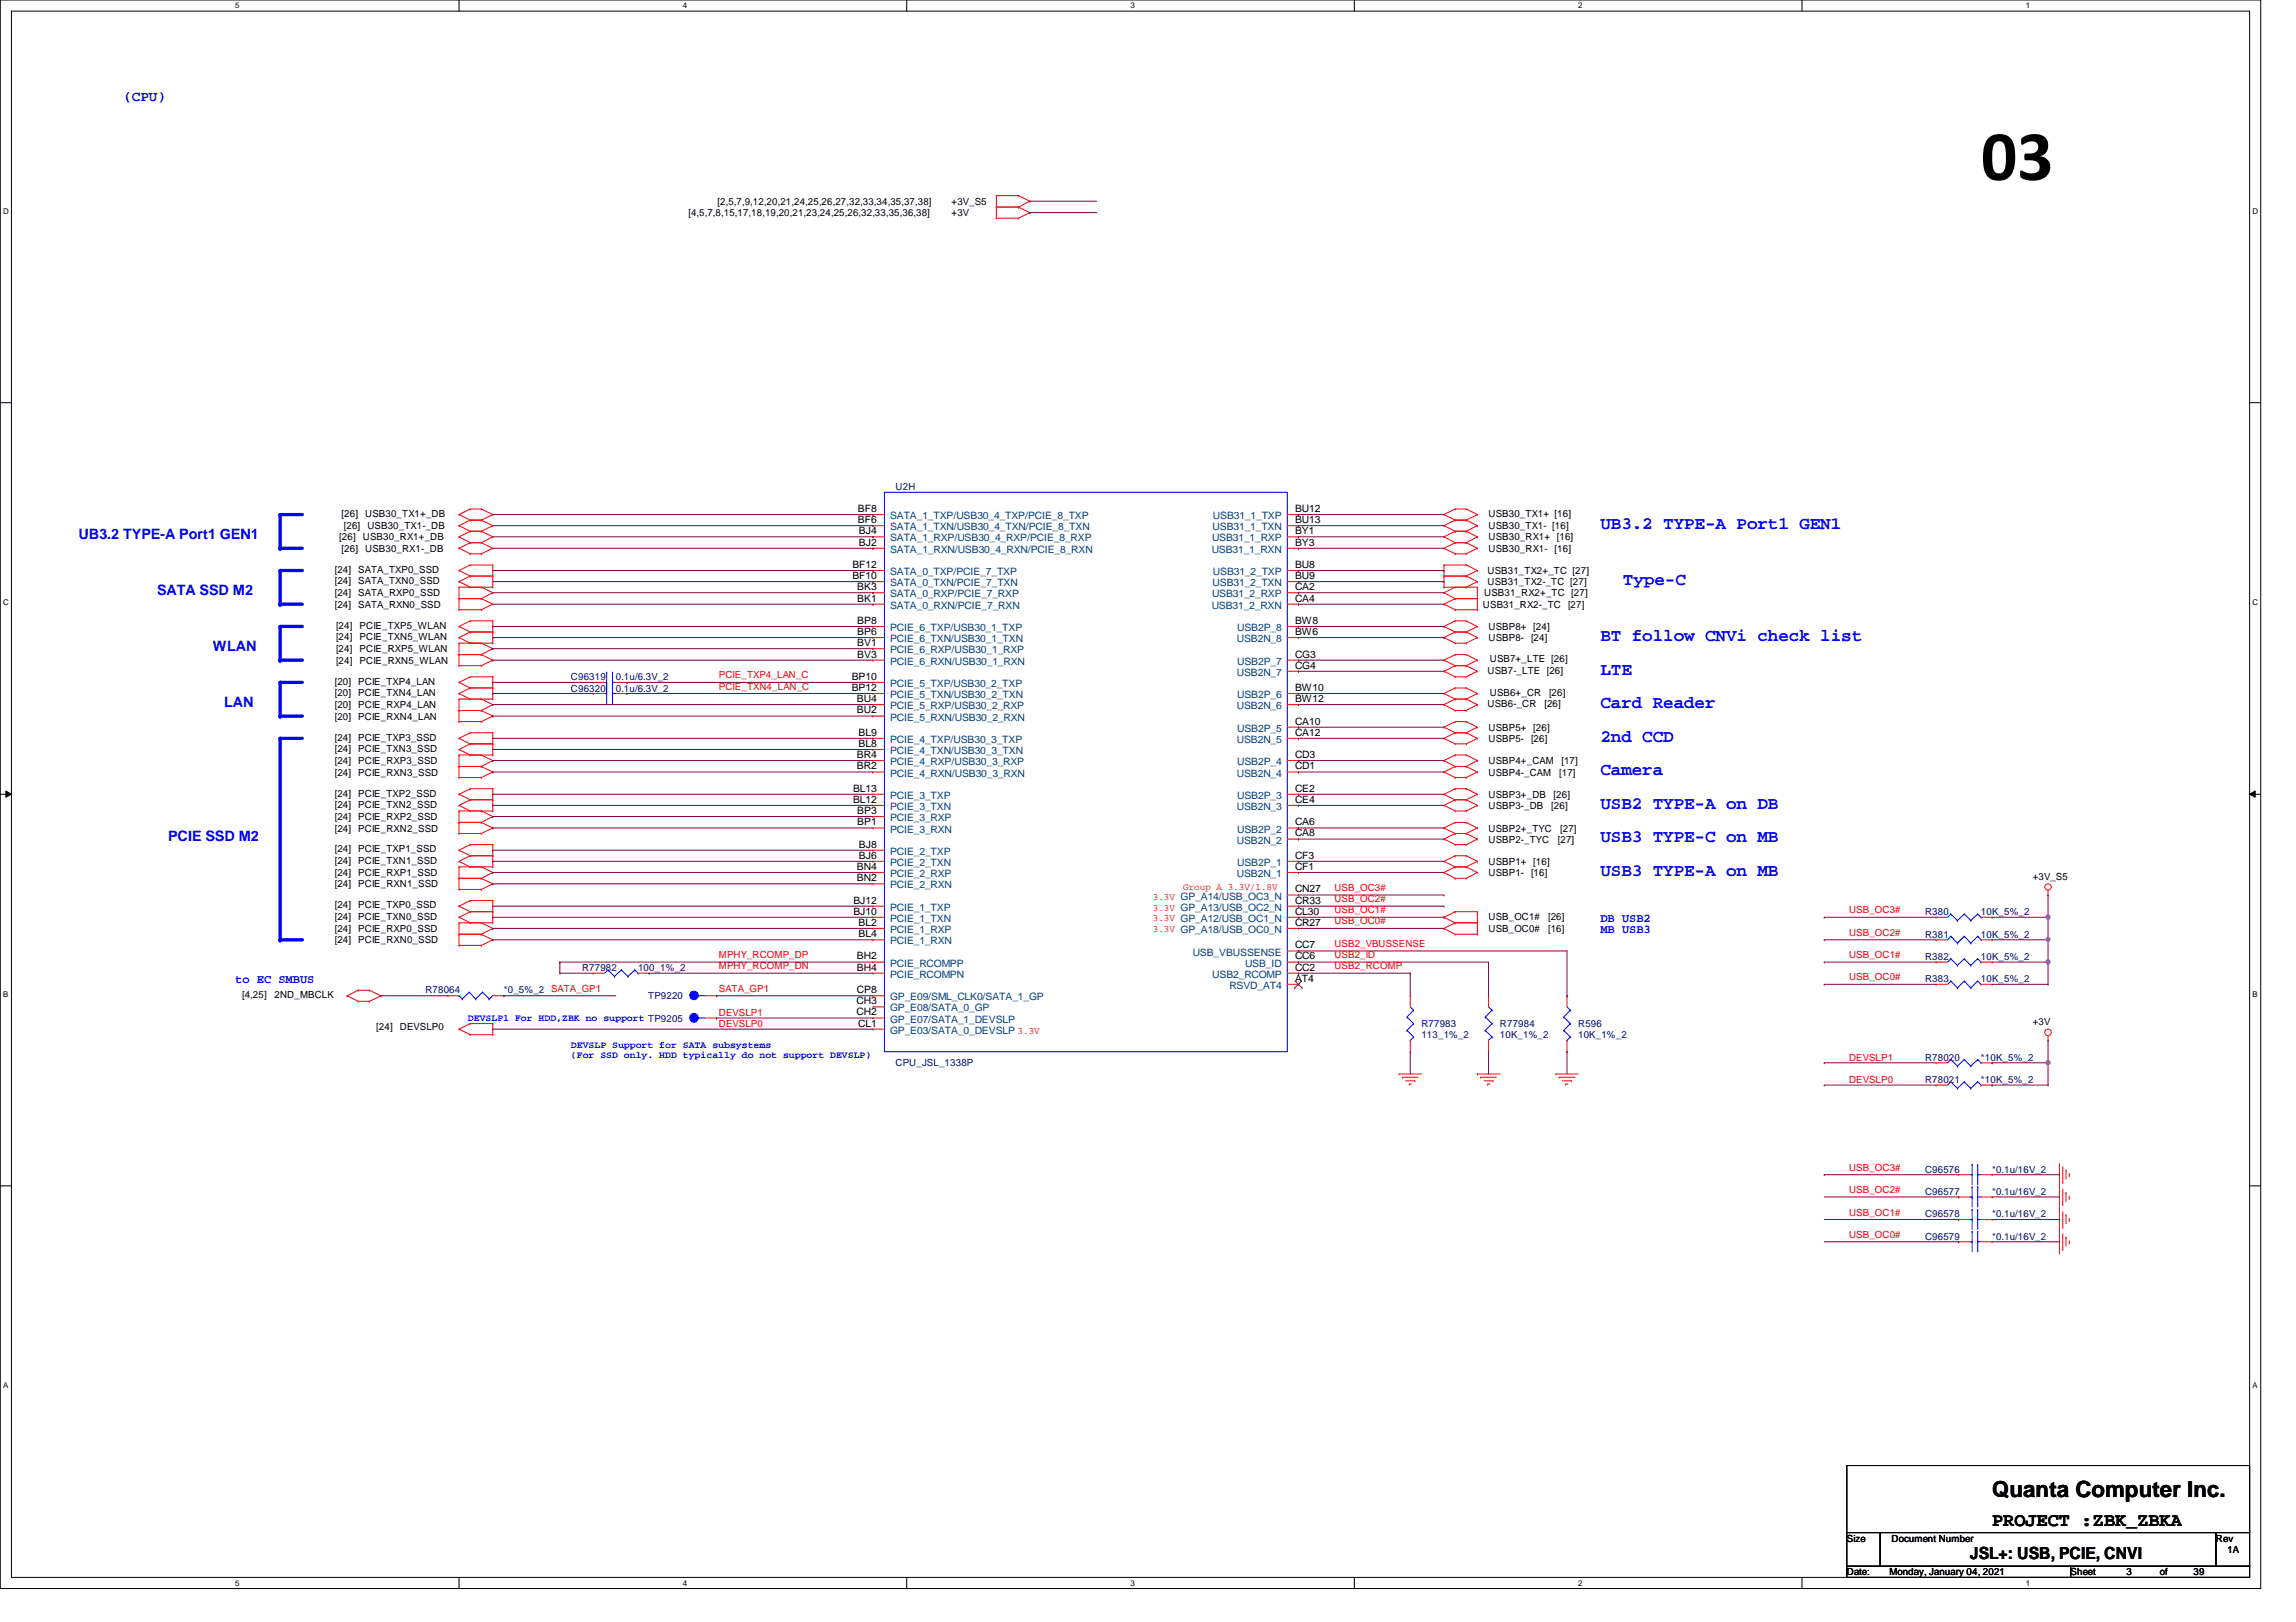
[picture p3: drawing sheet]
<svg xmlns="http://www.w3.org/2000/svg" width="297mm" height="210mm" viewBox="0 0 297 210" stroke-linecap="round" stroke-linejoin="round" font-family="sans-serif">
<defs><g id="words">
<text font-size="9.2" x="256.3" y="23.3">03</text>
<text font-size="2.9" x="257.7" y="193.8">Quanta Computer Inc.</text>
<text font-size="2.5" x="257.7" y="197.4">PROJECT :ZBK_ZBKA</text>
<g font-size="2.3" fill="#00f">
<text x="207" y="68.5">UB3.2 TYPE-A Port1 GEN1</text>
<text x="210" y="75.7">Type-C</text>
<text x="207" y="82.9">BT follow CNVi check list</text>
<text x="207" y="87.3">LTE</text>
<text x="207" y="96">2nd CCD</text>
<text x="207" y="91.6">Card Reader</text>
<text x="207" y="100.3">Camera</text>
<text x="207" y="104.6">USB2 TYPE-A on DB</text>
<text x="207" y="109">USB3 TYPE-C on MB</text>
<text x="207" y="113.3">USB3 TYPE-A on MB</text>
</g>
<text font-size="2.2" x="254.8" y="201.8">JSL+: USB, PCIE, CNVI</text>
<g font-size="1.9" fill="#00f">
<text x="16" y="13.1">(CPU)</text>
<text x="10.2" y="69.7">UB3.2 TYPE-A Port1 GEN1</text>
<text x="20.3" y="77">SATA SSD M2</text>
<text x="27.6" y="84.2">WLAN</text>
<text x="29" y="91.4">LAN</text>
<text x="21.8" y="108.8">PCIE SSD M2</text>
</g>
<g font-size="1.6" fill="#00f">
<text x="207" y="119.3">DB USB2</text>
<text x="207" y="120.7">MB USB3</text>
<text x="30.4" y="127.2">to EC SMBUS</text>
</g>
<g font-size="1.3">
<text x="89.1" y="28">[4,5,7,8,15,17,18,19,20,21,23,24,25,26,32,33,35,36,38]</text>
<text x="92.8" y="26.5">[2,5,7,9,12,20,21,24,25,26,27,32,33,34,35,37,38]</text>
<text x="123.1" y="26.5">+3V_S5</text>
<text x="123.1" y="28">+3V</text>
<text x="43.9" y="69.9">[26]</text>
<text x="44.2" y="66.9">[26]</text>
<text x="44.2" y="71.4">[26]</text>
<text x="44.5" y="68.5">[26]</text>
<text x="46.9" y="69.9">USB30_RX1+_DB</text>
<text x="47.2" y="66.9">USB30_TX1+_DB</text>
<text x="47.2" y="71.4">USB30_RX1-_DB</text>
<text x="47.5" y="68.5">USB30_TX1-_DB</text>
<text x="111" y="67.7">BF6</text>
<text x="111" y="66.3">BF8</text>
<text x="111.1" y="70.6">BJ2</text>
<text x="111.1" y="69.1">BJ4</text>
<text x="167.6" y="66.3">BU12</text>
<text x="167.6" y="67.7">BU13</text>
<text x="167.6" y="69.1">BY1</text>
<text x="167.6" y="70.6">BY3</text>
<text x="192.6" y="66.9">USB30_TX1+ [16]</text>
<text x="192.6" y="68.5">USB30_TX1- [16]</text>
<text x="192.6" y="69.9">USB30_RX1+ [16]</text>
<text x="192.6" y="71.4">USB30_RX1-</text>
<text x="201.1" y="71.4">[16]</text>
<text x="43.3" y="74.1">[24]</text>
<text x="43.3" y="75.6">[24]</text>
<text x="43.3" y="77.2">[24]</text>
<text x="46.4" y="74.1">SATA_TXP0_SSD</text>
<text x="46.4" y="75.6">SATA_TXN0_SSD</text>
<text x="46.4" y="77.2">SATA_RXP0_SSD</text>
<text x="110.3" y="74.9">BF10</text>
<text x="110.3" y="73.5">BF12</text>
<text x="110.9" y="77.9">BK1</text>
<text x="110.9" y="76.4">BK3</text>
<text x="167.6" y="73.5">BU8</text>
<text x="167.6" y="74.9">BU9</text>
<text x="167.6" y="76.4">CA2</text>
<text x="167.6" y="77.9">CA4</text>
<text x="192" y="77.2">USB31_RX2+_TC [27]</text>
<text x="192.4" y="74.3">USB31_TX2+_TC [27]</text>
<text x="192.4" y="75.7">USB31_TX2-_TC [27]</text>
<text x="43.3" y="78.7">[24]</text>
<text x="43.5" y="81.4">[24]</text>
<text x="43.5" y="82.8">[24]</text>
<text x="46.4" y="78.7">SATA_RXN0_SSD</text>
<text x="46.5" y="81.4">PCIE_TXP5_WLAN</text>
<text x="46.5" y="82.8">PCIE_TXN5_WLAN</text>
<text x="110.9" y="82.2">BP6</text>
<text x="110.9" y="80.7">BP8</text>
<text x="110.9" y="83.6">BV1</text>
<text x="167.6" y="82.2">BW6</text>
<text x="167.6" y="80.7">BW8</text>
<text x="191.9" y="78.7">USB31_RX2-_TC</text>
<text x="192.6" y="81.5">USBP8+ [24]</text>
<text x="192.6" y="83">USBP8-</text>
<text x="198.1" y="83">[24]</text>
<text x="202.9" y="78.7">[27]</text>
<text x="43.3" y="88.6">[20]</text>
<text x="43.5" y="84.4">[24]</text>
<text x="43.5" y="85.9">[24]</text>
<text x="46.4" y="88.6">PCIE_TXP4_LAN</text>
<text x="46.5" y="84.4">PCIE_RXP5_WLAN</text>
<text x="46.5" y="85.9">PCIE_RXN5_WLAN</text>
<text x="110.2" y="88">BP10</text>
<text x="110.2" y="89.4">BP12</text>
<text x="110.9" y="85.1">BV3</text>
<text x="167.6" y="89.4">BW10</text>
<text x="167.6" y="85.1">CG3</text>
<text x="167.6" y="86.5">CG4</text>
<text x="192.4" y="87.2">USB7-_LTE [26]</text>
<text x="192.7" y="85.7">USB7+_LTE [26]</text>
<text x="43.3" y="91.7">[20]</text>
<text x="43.3" y="93.1">[20]</text>
<text x="43.3" y="95.8">[24]</text>
<text x="43.3" y="90.1">[20]</text>
<text x="46.4" y="91.7">PCIE_RXP4_LAN</text>
<text x="46.4" y="93.1">PCIE_RXN4_LAN</text>
<text x="46.4" y="95.8">PCIE_TXP3_SSD</text>
<text x="46.4" y="90.1">PCIE_TXN4_LAN</text>
<text x="110.9" y="92.3">BU2</text>
<text x="110.9" y="90.8">BU4</text>
<text x="111.1" y="95.2">BL9</text>
<text x="167.6" y="90.8">BW12</text>
<text x="167.6" y="93.8">CA10</text>
<text x="167.6" y="95.2">CA12</text>
<text x="192.4" y="91.5">USB6-_CR</text>
<text x="192.6" y="94.6">USBP5+ [26]</text>
<text x="192.7" y="90.1">USB6+_CR</text>
<text x="199.8" y="91.5">[26]</text>
<text x="200.4" y="90.1">[26]</text>
<text x="43.3" y="98.9">[24]</text>
<text x="43.3" y="100.4">[24]</text>
<text x="43.3" y="97.3">[24]</text>
<text x="46.4" y="98.9">PCIE_RXP3_SSD</text>
<text x="46.4" y="100.4">PCIE_RXN3_SSD</text>
<text x="46.4" y="97.3">PCIE_TXN3_SSD</text>
<text x="110.9" y="99.6">BR2</text>
<text x="110.9" y="98.1">BR4</text>
<text x="111.1" y="96.6">BL8</text>
<text x="167.6" y="99.6">CD1</text>
<text x="167.6" y="98.1">CD3</text>
<text x="192.6" y="96">USBP5-</text>
<text x="192.6" y="98.9">USBP4+_CAM</text>
<text x="192.6" y="100.4">USBP4-_CAM</text>
<text x="198.1" y="96">[26]</text>
<text x="201.7" y="100.4">[17]</text>
<text x="202" y="98.9">[17]</text>
<text x="43.3" y="106.1">[24]</text>
<text x="43.3" y="107.6">[24]</text>
<text x="43.3" y="103.1">[24]</text>
<text x="43.3" y="104.6">[24]</text>
<text x="46.4" y="106.1">PCIE_RXP2_SSD</text>
<text x="46.4" y="107.6">PCIE_RXN2_SSD</text>
<text x="46.4" y="103.1">PCIE_TXP2_SSD</text>
<text x="46.4" y="104.6">PCIE_TXN2_SSD</text>
<text x="110.4" y="103.9">BL12</text>
<text x="110.4" y="102.4">BL13</text>
<text x="110.9" y="106.8">BP1</text>
<text x="110.9" y="105.3">BP3</text>
<text x="167.6" y="106.8">CA6</text>
<text x="167.6" y="102.4">CE2</text>
<text x="167.6" y="103.9">CE4</text>
<text x="192.6" y="103.3">USBP3+_DB</text>
<text x="192.6" y="104.7">USBP3-_DB</text>
<text x="192.6" y="107.6">USBP2+_TYC</text>
<text x="200.7" y="104.7">[26]</text>
<text x="201" y="103.3">[26]</text>
<text x="201.8" y="107.6">[27]</text>
<text x="43.3" y="113.4">[24]</text>
<text x="43.3" y="110.3">[24]</text>
<text x="43.3" y="111.8">[24]</text>
<text x="46.4" y="113.4">PCIE_RXP1_SSD</text>
<text x="46.4" y="110.3">PCIE_TXP1_SSD</text>
<text x="46.4" y="111.8">PCIE_TXN1_SSD</text>
<text x="110.9" y="112.6">BN4</text>
<text x="111.1" y="111.1">BJ6</text>
<text x="111.1" y="109.7">BJ8</text>
<text x="167.6" y="108.2">CA8</text>
<text x="167.6" y="112.6">CF1</text>
<text x="167.6" y="111.1">CF3</text>
<text x="192.6" y="111.9">USBP1+ [16]</text>
<text x="192.6" y="113.4">USBP1-</text>
<text x="192.6" y="109.1">USBP2-_TYC</text>
<text x="198.1" y="113.4">[16]</text>
<text x="201.5" y="109.1">[27]</text>
<text x="263" y="113.8">+3V_S5</text>
<text x="43.3" y="114.9">[24]</text>
<text x="43.3" y="117.6">[24]</text>
<text x="43.3" y="119">[24]</text>
<text x="46.4" y="114.9">PCIE_RXN1_SSD</text>
<text x="46.4" y="117.6">PCIE_TXP0_SSD</text>
<text x="46.4" y="119">PCIE_TXN0_SSD</text>
<text x="110.4" y="118.4">BJ10</text>
<text x="110.4" y="116.9">BJ12</text>
<text x="110.9" y="114">BN2</text>
<text x="111.1" y="119.8">BL2</text>
<text x="167.6" y="118.4">CL30</text>
<text x="167.6" y="115.5">CN27</text>
<text x="167.6" y="119.8">CR27</text>
<text x="167.6" y="116.9">CR33</text>
<text x="192.6" y="119">USB_OC1#</text>
<text x="200.3" y="119">[26]</text>
<text x="43.3" y="120.6">[24]</text>
<text x="43.3" y="122.1">[24]</text>
<text x="46.4" y="120.6">PCIE_RXP0_SSD</text>
<text x="46.4" y="122.1">PCIE_RXN0_SSD</text>
<text x="110.9" y="124.2">BH2</text>
<text x="110.9" y="125.6">BH4</text>
<text x="111.1" y="121.3">BL4</text>
<text x="167.6" y="125.6">CC2</text>
<text x="167.6" y="124.2">CC6</text>
<text x="167.6" y="122.7">CC7</text>
<text x="192.6" y="120.6">USB_OC0#</text>
<text x="200.3" y="120.6">[16]</text>
<text x="31.3" y="129.2">[4,25]</text>
<text x="35.5" y="129.2">2ND_MBCLK</text>
<text x="110.8" y="131.4">CH2</text>
<text x="110.8" y="130">CH3</text>
<text x="110.9" y="128.5">CP8</text>
<text x="167.6" y="127">AT4</text>
<text x="48.7" y="133.3">[24]</text>
<text x="51.7" y="133.3">DEVSLP0</text>
<text x="111" y="132.8">CL1</text>
<text x="263" y="132.6">+3V</text>
<text x="238.9" y="199.5">Size</text>
<text x="238.9" y="203.9">Date:</text>
<text x="244.4" y="203.9">Monday, January 04, 2021</text>
<text x="244.7" y="199.5">Document Number</text>
<text x="267.9" y="203.9">Sheet</text>
<text x="275.1" y="203.9">3</text>
<text x="279.4" y="203.9">of</text>
<text x="283.8" y="203.9">39</text>
<text x="286.7" y="199.5">Rev</text>
<text x="288.2" y="201">1A</text>
</g>
<g font-size="1.3" fill="#000080">
<text x="115.9" y="63.4">U2H</text>
<text x="73.9" y="88.1">C96319</text>
<text x="73.9" y="89.5">C96320</text>
<text x="79.7" y="88.1">0.1u/6.3V_2</text>
<text x="79.7" y="89.5">0.1u/6.3V_2</text>
<text x="249" y="118.4">R380</text>
<text x="256.3" y="118.4">10K_5%_2</text>
<text x="75.3" y="125.7">R77982</text>
<text x="82.5" y="125.7">100_1%_2</text>
<text x="249" y="121.3">R381</text>
<text x="249" y="124.2">R382</text>
<text x="256.3" y="121.3">10K_5%_2</text>
<text x="256.3" y="124.2">10K_5%_2</text>
<text x="55" y="128.6">R78064</text>
<text x="65.2" y="128.6">*0_5%_2 SATA_GP1</text>
<text x="83.9" y="129.3">TP9220</text>
<text x="249" y="127.1">R383</text>
<text x="256.3" y="127.1">10K_5%_2</text>
<text x="183.9" y="132.9">R77983</text>
<text x="183.9" y="134.4">113_1%_2</text>
<text x="194.1" y="132.9">R77984</text>
<text x="194.1" y="134.4">10K_1%_2</text>
<text x="204.2" y="132.9">R596</text>
<text x="204.2" y="134.4">10K_1%_2</text>
<text x="249" y="137.3">R78020</text>
<text x="256.3" y="137.3">*10K_5%_2</text>
<text x="115.9" y="138">CPU_JSL_1338P</text>
<text x="249" y="140.2">R78021</text>
<text x="256.3" y="140.2">*10K_5%_2</text>
<text x="249" y="154.6">C96577</text>
<text x="249" y="151.8">C96576</text>
<text x="257.7" y="154.6">*0.1u/16V_2</text>
<text x="257.7" y="151.8">*0.1u/16V_2</text>
<text x="249" y="157.5">C96578</text>
<text x="249" y="160.4">C96579</text>
<text x="257.7" y="157.5">*0.1u/16V_2</text>
<text x="257.7" y="160.4">*0.1u/16V_2</text>
</g>
<g font-size="1.3" fill="#004080">
<text x="115.1" y="68.6">SATA_1_TXN/USB30_4_TXN/PCIE_8_TXN</text>
<text x="115.1" y="67.2">SATA_1_TXP/USB30_4_TXP/PCIE_8_TXP</text>
<text x="115.1" y="71.5">SATA_1_RXN/USB30_4_RXN/PCIE_8_RXN</text>
<text x="115.1" y="70.1">SATA_1_RXP/USB30_4_RXP/PCIE_8_RXP</text>
<text x="156.8" y="71.5">USB31_1_RXN</text>
<text x="156.8" y="70.1">USB31_1_RXP</text>
<text x="156.9" y="68.6">USB31_1_TXN</text>
<text x="156.9" y="67.2">USB31_1_TXP</text>
<text x="115.1" y="75.9">SATA_0_TXN/PCIE_7_TXN</text>
<text x="115.1" y="74.4">SATA_0_TXP/PCIE_7_TXP</text>
<text x="115.1" y="77.3">SATA_0_RXP/PCIE_7_RXP</text>
<text x="156.8" y="77.3">USB31_2_RXP</text>
<text x="156.9" y="75.9">USB31_2_TXN</text>
<text x="156.9" y="74.4">USB31_2_TXP</text>
<text x="115.1" y="78.8">SATA_0_RXN/PCIE_7_RXN</text>
<text x="115.1" y="83.1">PCIE_6_TXN/USB30_1_TXN</text>
<text x="115.1" y="81.7">PCIE_6_TXP/USB30_1_TXP</text>
<text x="156.8" y="78.8">USB31_2_RXN</text>
<text x="160" y="83.1">USB2N_8</text>
<text x="160.1" y="81.7">USB2P_8</text>
<text x="115.1" y="88.9">PCIE_5_TXP/USB30_2_TXP</text>
<text x="115.1" y="84.5">PCIE_6_RXP/USB30_1_RXP</text>
<text x="115.1" y="86">PCIE_6_RXN/USB30_1_RXN</text>
<text x="160" y="87.5">USB2N_7</text>
<text x="160.1" y="86">USB2P_7</text>
<text x="115.1" y="90.3">PCIE_5_TXN/USB30_2_TXN</text>
<text x="115.1" y="93.3">PCIE_5_RXN/USB30_2_RXN</text>
<text x="115.1" y="91.8">PCIE_5_RXP/USB30_2_RXP</text>
<text x="160" y="91.8">USB2N_6</text>
<text x="160.1" y="90.3">USB2P_6</text>
<text x="160.1" y="94.7">USB2P_5</text>
<text x="115.1" y="97.6">PCIE_4_TXN/USB30_3_TXN</text>
<text x="115.1" y="96.1">PCIE_4_TXP/USB30_3_TXP</text>
<text x="115.1" y="100.5">PCIE_4_RXN/USB30_3_RXN</text>
<text x="115.1" y="99">PCIE_4_RXP/USB30_3_RXP</text>
<text x="160" y="96.1">USB2N_5</text>
<text x="160" y="100.5">USB2N_4</text>
<text x="160.1" y="99">USB2P_4</text>
<text x="115.1" y="104.8">PCIE_3_TXN</text>
<text x="115.1" y="103.4">PCIE_3_TXP</text>
<text x="115.1" y="107.7">PCIE_3_RXN</text>
<text x="115.1" y="106.3">PCIE_3_RXP</text>
<text x="160" y="104.8">USB2N_3</text>
<text x="160.1" y="107.7">USB2P_2</text>
<text x="160.1" y="103.4">USB2P_3</text>
<text x="115.1" y="112.1">PCIE_2_TXN</text>
<text x="115.1" y="110.6">PCIE_2_TXP</text>
<text x="115.1" y="113.5">PCIE_2_RXP</text>
<text x="160" y="109.2">USB2N_2</text>
<text x="160" y="113.5">USB2N_1</text>
<text x="160.1" y="112.1">USB2P_1</text>
<text x="115.1" y="119.3">PCIE_1_TXN</text>
<text x="115.1" y="117.9">PCIE_1_TXP</text>
<text x="115.1" y="115">PCIE_2_RXN</text>
<text x="115.1" y="125.1">PCIE_RCOMPP</text>
<text x="115.1" y="120.7">PCIE_1_RXP</text>
<text x="115.1" y="122.2">PCIE_1_RXN</text>
<text x="154.3" y="123.7">USB_VBUSSENSE</text>
<text x="161.1" y="125.1">USB_ID</text>
<text x="115.1" y="126.5">PCIE_RCOMPN</text>
<text x="115.1" y="130.9">GP_E08/SATA_0_GP</text>
<text x="115.1" y="129.5">GP_E09/SML_CLK0/SATA_1_GP</text>
<text x="156.8" y="126.5">USB2_RCOMP</text>
<text x="159" y="128">RSVD_AT4</text>
<text x="115.1" y="132.3">GP_E07/SATA_1_DEVSLP</text>
<text x="115.1" y="133.8">GP_E03/SATA_0_DEVSLP 3.3V</text>
</g>
<g font-size="1.3" fill="#f00">
<text x="93" y="87.8">PCIE_TXP4_LAN_C</text>
<text x="93" y="89.2">PCIE_TXN4_LAN_C</text>
<text x="149.1" y="119.2">3.3V GP_A12/USB_OC1_N</text>
<text x="149.1" y="117.9">3.3V GP_A13/USB_OC2_N</text>
<text x="149.1" y="116.5">3.3V GP_A14/USB_OC3_N</text>
<text x="153.1" y="115.1">Group A 3.3V/1.8V</text>
<text x="172.6" y="115.3">USB_OC3#</text>
<text x="172.6" y="116.8">USB_OC2#</text>
<text x="172.6" y="118.2">USB_OC1#</text>
<text x="172.6" y="119.6">USB_OC0#</text>
<text x="239.2" y="118.2">USB_OC3#</text>
<text x="93" y="125.4">MPHY_RCOMP_DN</text>
<text x="93" y="124">MPHY_RCOMP_DP</text>
<text x="149.1" y="120.6">3.3V GP_A18/USB_OC0_N</text>
<text x="172.6" y="122.6">USB2_VBUSSENSE</text>
<text x="172.6" y="124">USB2_ID</text>
<text x="172.6" y="125.4">USB2_RCOMP</text>
<text x="239.2" y="121.1">USB_OC2#</text>
<text x="239.2" y="124">USB_OC1#</text>
<text x="93" y="131.4">DEVSLP1</text>
<text x="93" y="128.4">SATA_GP1</text>
<text x="239.2" y="126.9">USB_OC0#</text>
<text x="93" y="132.9">DEVSLP0</text>
<text x="239.2" y="137.2">DEVSLP1</text>
<text x="239.2" y="140.1">DEVSLP0</text>
<text x="239.2" y="151.5">USB_OC3#</text>
<text x="239.2" y="154.4">USB_OC2#</text>
<text x="239.2" y="157.3">USB_OC1#</text>
<text x="239.2" y="160.2">USB_OC0#</text>
</g>
<g font-size="1.3" fill="#00f">
<text x="60.5" y="132.1">DEVSLP1 For HDD,ZBK no support TP9205</text>
<text x="73.9" y="135.7">DEVSLP Support for SATA subsystems</text>
<text x="73.9" y="136.9">(For SSD only. HDD typically do not support DEVSLP)</text>
</g>
<g font-size="1">
<text x="30.4" y="1.1">5</text>
<text x="88.3" y="1.1">4</text>
<text x="146.3" y="1.1">3</text>
<text x="204.2" y="1.1">2</text>
<text x="262.1" y="1.1">1</text>
<text x=".4" y="27.6">D</text>
<text x="291.4" y="27.6">D</text>
<text x=".4" y="78.3">C</text>
<text x="291.4" y="78.3">C</text>
<text x=".4" y="129">B</text>
<text x="291.4" y="129">B</text>
<text x=".4" y="179.7">A</text>
<text x="291.4" y="179.7">A</text>
<text x="30.4" y="205.2">5</text>
<text x="88.3" y="205.2">4</text>
<text x="146.3" y="205.2">3</text>
<text x="204.2" y="205.2">2</text>
<text x="262.1" y="205.2">1</text>
</g>
</g></defs>
<path d="M0 0h292.5v205.6h-292.5zM1.5 1.4h289.5v202.7h-289.5z" fill="none" stroke="#000" stroke-width=".13"/>
<g fill="#fff">
<path d="M30.4 .2h.6v1.1h-.6z"/>
<path d="M30.4 204.3h.6v1.1h-.6z"/>
</g>
<path d="M59.4 0v1.4M59.4 204.1v1.5" fill="none" stroke="#000" stroke-width=".13"/>
<g fill="#fff">
<path d="M88.3 .2h.6v1.1h-.6z"/>
<path d="M88.3 204.3h.6v1.1h-.6z"/>
</g>
<path d="M117.3 0v1.4M117.3 204.1v1.5" fill="none" stroke="#000" stroke-width=".13"/>
<g fill="#fff">
<path d="M146.3 .2h.5v1.1h-.5z"/>
<path d="M146.3 204.3h.5v1.1h-.5z"/>
</g>
<path d="M175.2 0v1.4M175.2 204.1v1.5" fill="none" stroke="#000" stroke-width=".13"/>
<g fill="#fff">
<path d="M204.2 .2h.5v1.1h-.5z"/>
<path d="M204.2 204.3h.5v1.1h-.5z"/>
</g>
<path d="M233.1 0v1.4M233.1 204.1v1.5" fill="none" stroke="#000" stroke-width=".13"/>
<g fill="#fff">
<path d="M262.1 .2h.5v1.1h-.5z"/>
<path d="M262.1 204.3h.5v1.1h-.5z"/>
<path d="M.4 26.8h.7v1.1h-.7z"/>
<path d="M291.4 26.8h.7v1.1h-.7z"/>
<path d="M.4 77.4h.7v1.2h-.7z"/>
<path d="M291.4 77.4h.7v1.2h-.7z"/>
</g>
<path d="M0 52.1h1.5M291 52.1h1.5" fill="none" stroke="#000" stroke-width=".13"/>
<g fill="#fff">
<path d="M.4 128.1h.7v1.1h-.7z"/>
<path d="M291.4 128.1h.7v1.1h-.7z"/>
</g>
<path d="M0 102.8h1.5M.8 102.4l.7 .4-.7 .4zM291 102.8l.8-.4v.8zM291 102.8h1.5" fill="none" stroke="#000" stroke-width=".13"/>
<path d="M.8 102.4l.7 .4-.7 .4zM291 102.8l.8-.4v.8z" fill="#000"/>
<g fill="#fff">
<path d="M.4 178.8h.7v1.1h-.7z"/>
<path d="M291.4 178.8h.7v1.1h-.7z"/>
</g>
<path d="M0 153.5h1.5M291 153.5h1.5" fill="none" stroke="#000" stroke-width=".13"/>
<path d="M36.2 95.5h2.9" fill="none" stroke="#00f" stroke-width=".42"/>
<circle cx="36.2" cy="95.5" r=".21" fill="#00f"/>
<path d="M36.2 95.5v26.1" fill="none" stroke="#00f" stroke-width=".42"/>
<circle cx="36.2" cy="121.6" r=".21" fill="#00f"/>
<path d="M36.2 121.6h2.9" fill="none" stroke="#00f" stroke-width=".42"/>
<circle cx="36.2" cy="121.6" r=".21" fill="#00f"/>
<path d="M36.2 73.8h2.9" fill="none" stroke="#00f" stroke-width=".42"/>
<circle cx="36.2" cy="73.8" r=".21" fill="#00f"/>
<path d="M36.2 78.2h2.9" fill="none" stroke="#00f" stroke-width=".42"/>
<circle cx="36.2" cy="78.2" r=".21" fill="#00f"/>
<path d="M36.2 73.8v4.4" fill="none" stroke="#00f" stroke-width=".42"/>
<circle cx="36.2" cy="78.2" r=".21" fill="#00f"/>
<path d="M36.2 88.3v4.4" fill="none" stroke="#00f" stroke-width=".42"/>
<circle cx="36.2" cy="92.7" r=".21" fill="#00f"/>
<path d="M36.2 88.3h2.9" fill="none" stroke="#00f" stroke-width=".42"/>
<circle cx="36.2" cy="88.3" r=".21" fill="#00f"/>
<path d="M36.2 92.7h2.9" fill="none" stroke="#00f" stroke-width=".42"/>
<circle cx="36.2" cy="92.7" r=".21" fill="#00f"/>
<path d="M36.2 81.1h2.9" fill="none" stroke="#00f" stroke-width=".42"/>
<circle cx="36.2" cy="81.1" r=".21" fill="#00f"/>
<path d="M36.2 81.1v4.3" fill="none" stroke="#00f" stroke-width=".42"/>
<circle cx="36.2" cy="85.4" r=".21" fill="#00f"/>
<path d="M36.2 85.4h2.9" fill="none" stroke="#00f" stroke-width=".42"/>
<circle cx="36.2" cy="85.4" r=".21" fill="#00f"/>
<path d="M36.2 66.6h2.9" fill="none" stroke="#00f" stroke-width=".42"/>
<circle cx="36.2" cy="66.6" r=".21" fill="#00f"/>
<path d="M36.2 66.6v4.4" fill="none" stroke="#00f" stroke-width=".42"/>
<circle cx="36.2" cy="71" r=".21" fill="#00f"/>
<path d="M36.2 71h2.9" fill="none" stroke="#00f" stroke-width=".42"/>
<circle cx="36.2" cy="71" r=".21" fill="#00f"/>
<g fill="none" stroke="#f00" stroke-width=".13">
<path d="M128.9 26.8h.1M128.9 25.3h.1M128.9 28.2h.1M128.9 25.3h2.9M128.9 26.8h2.9M128.9 25.3v2.9M128.9 28.2h2.9M131.8 25.3h.1M131.8 26.8h.1M131.8 28.2h.1M131.8 25.3l1.4 .7M131.8 26.8l1.4 .7"/>
<path d="M133.2 26h.1M133.2 27.5h.1M133.2 26l-1.4 .8M133.2 27.5l-1.4 .7M59.4 73.8h.1M59.4 75.3h.1M59.4 77.5h.1M59.4 76h.1M59.4 78.9h.1M59.4 66.6h.1M59.4 68h.1M59.4 69.5h.1"/>
<path d="M59.4 71h.1M59.4 76v2.9M59.4 73.8l1.4 .7M59.4 75.3l1.4 .7M59.4 76h4.4M59.4 77.5h2.9M59.4 78.9h2.9M59.4 66.6l1.4 .7M59.4 68l1.4 .7M59.4 69.5l1.4 .7M59.4 71l1.4 .7M60.8 74.5h.1"/>
<path d="M60.8 73.1h.1M60.8 76h.1M60.8 65.9h.1M60.8 67.3h.1M60.8 68.7h.1M60.8 70.2h.1M60.8 71.7h.1M60.8 65.9h1.5M60.8 67.3h1.5M60.8 68.7h1.5M60.8 70.2h1.5M60.8 71.7h1.5"/>
<path d="M60.8 74.5h3M60.8 73.1h3M60.8 73.1l-1.4 .7M60.8 74.5l-1.4 .8M60.8 65.9l-1.4 .7M60.8 67.3l-1.4 .7M60.8 68.7l-1.4 .8M60.8 70.2l-1.4 .8M62.3 76h.1M62.3 77.5h.1M62.3 78.9h.1M62.3 65.9h.1"/>
<path d="M62.3 67.3h.1M62.3 68.7h.1M62.3 70.2h.1M62.3 71.7h.1M62.3 76l1.5 .7M62.3 77.5l1.5 .7M62.3 65.9l1.5 .7M62.3 67.3l1.5 .7M62.3 68.7l1.5 .8M62.3 70.2l1.5 .8M63.8 74.5h.1M63.8 73.1h.1"/>
<path d="M63.8 76h.1M63.8 76.7h.1M63.8 78.2h.1M63.8 66.6h.1M63.8 68h.1M63.8 69.5h.1M63.8 71h.1M63.8 73.1v2.9M63.8 76.7l-1.5 .8M63.8 78.2l-1.5 .7M63.8 66.6l-1.5 .7M63.8 68l-1.5 .7"/>
<path d="M63.8 69.5l-1.5 .7M63.8 71l-1.5 .7M186.8 66.6h.1M186.8 68h.1M186.8 69.5h.1M186.8 71h.1M186.8 73.1h.1M186.8 74.5h.1M186.8 76h.1M186.8 76.7h.1M186.8 78.2h.1M186.8 66.6l1.5 .7"/>
<path d="M186.8 68l1.5 .7M186.8 69.5l1.5 .7M186.8 71l1.5 .7M186.8 74.5h2.9M186.8 73.1h2.9M186.8 76h4.3M186.8 73.1v2.9M186.8 76.7l1.5 .8M186.8 78.2l1.5 .7M188.3 65.9h.1M188.3 67.3h.1M188.3 68.7h.1"/>
<path d="M188.3 70.2h.1M188.3 71.7h.1M188.3 76h.1M188.3 77.5h.1M188.3 78.9h.1M188.3 65.9h1.4M188.3 65.9l-1.5 .7M188.3 67.3h1.4M188.3 67.3l-1.5 .7M188.3 68.7h1.4M188.3 68.7l-1.5 .8M188.3 70.2h1.4"/>
<path d="M188.3 70.2l-1.5 .8M188.3 71.7h1.4M188.3 77.5h2.8M188.3 78.9h2.8M188.3 76l-1.5 .7M188.3 77.5l-1.5 .7M189.7 65.9h.1M189.7 67.3h.1M189.7 68.7h.1M189.7 70.2h.1M189.7 71.7h.1M189.7 73.1h.1"/>
<path d="M189.7 74.5h.1M189.7 76h.1M189.7 65.9l1.4 .7M189.7 67.3l1.4 .7M189.7 68.7l1.4 .8M189.7 70.2l1.4 .8M189.7 73.1l1.4 .7M189.7 74.5l1.4 .8M191.1 66.6h.1M191.1 68h.1M191.1 69.5h.1M191.1 71h.1"/>
<path d="M191.1 73.8h.1M191.1 75.3h.1M191.1 77.5h.1M191.1 76h.1M191.1 78.9h.1M191.1 66.6l-1.4 .7M191.1 68l-1.4 .7M191.1 69.5l-1.4 .7M191.1 71l-1.4 .7M191.1 76v2.9M191.1 73.8l-1.4 .7M191.1 75.3l-1.4 .7"/>
<path d="M59.4 99.2h.1M59.4 97.7h.1M59.4 91.9h.1M59.4 90.5h.1M59.4 93.4h.1M59.4 84.7h.1M59.4 83.2h.1M59.4 86.1h.1M59.4 95.5h.1M59.4 97h.1M59.4 88.3h.1M59.4 89.7h.1"/>
<path d="M59.4 81.1h.1M59.4 82.5h.1M59.4 83.2v2.9M59.4 90.5v2.9M59.4 97.7v2.9M59.4 97.7h4.4M59.4 99.2h2.9M59.4 90.5h4.4M59.4 91.9h2.9M59.4 93.4h2.9M59.4 83.2h4.4M59.4 84.7h2.9"/>
<path d="M59.4 86.1h2.9M59.4 95.5l1.4 .8M59.4 97l1.4 .7M59.4 88.3l1.4 .7M59.4 89.7l1.4 .8M59.4 81.1l1.4 .7M59.4 82.5l1.4 .7M60.8 96.3h.1M60.8 94.8h.1M60.8 97.7h.1M60.8 89h.1M60.8 87.6h.1"/>
<path d="M60.8 90.5h.1M60.8 81.8h.1M60.8 80.3h.1M60.8 83.2h.1M60.8 96.3h3M60.8 94.8h3M60.8 94.8l-1.4 .7M60.8 96.3l-1.4 .7M60.8 89h3M60.8 87.6h3M60.8 87.6l-1.4 .7M60.8 89l-1.4 .7"/>
<path d="M60.8 81.8h3M60.8 80.3h3M60.8 80.3l-1.4 .8M60.8 81.8l-1.4 .7M62.3 97.7h.1M62.3 99.2h.1M62.3 90.5h.1M62.3 91.9h.1M62.3 93.4h.1M62.3 83.2h.1M62.3 84.7h.1M62.3 86.1h.1"/>
<path d="M62.3 97.7l1.5 .7M62.3 99.2l1.5 .7M62.3 90.5l1.5 .7M62.3 91.9l1.5 .8M62.3 83.2l1.5 .7M62.3 84.7l1.5 .7M63.8 98.4h.1M63.8 99.9h.1M63.8 91.2h.1M63.8 92.7h.1M63.8 83.9h.1M63.8 85.4h.1"/>
<path d="M63.8 96.3h.1M63.8 94.8h.1M63.8 97.7h.1M63.8 89h.1M63.8 87.6h.1M63.8 90.5h.1M63.8 81.8h.1M63.8 80.3h.1M63.8 83.2h.1M63.8 98.4l-1.5 .8M63.8 99.9l-1.5 .7M63.8 91.2l-1.5 .7"/>
<path d="M63.8 92.7l-1.5 .7M63.8 83.9l-1.5 .8M63.8 85.4l-1.5 .7M63.8 80.3v2.9M63.8 87.6v2.9M63.8 94.8v2.9M186.8 95.5h.1M186.8 94.1h.1M186.8 81.1h.1M186.8 82.5h.1M186.8 98.4h.1M186.8 99.9h.1"/>
<path d="M186.8 89.7h.1M186.8 91.2h.1M186.8 85.4h.1M186.8 86.9h.1M186.8 95.5l1.5 .8M186.8 94.1l1.5 .7M186.8 81.1l1.5 .7M186.8 82.5l1.5 .7M186.8 98.4l1.5 .8M186.8 99.9l1.5 .7M186.8 89.7l1.5 .8M186.8 91.2l1.5 .7"/>
<path d="M186.8 85.4l1.5 .7M186.8 86.9l1.5 .7M188.3 96.3h.1M188.3 94.8h.1M188.3 93.4h.1M188.3 80.3h.1M188.3 81.8h.1M188.3 83.2h.1M188.3 97.7h.1M188.3 99.2h.1M188.3 90.5h.1M188.3 89h.1"/>
<path d="M188.3 91.9h.1M188.3 86.1h.1M188.3 84.7h.1M188.3 87.6h.1M188.3 97.7h1.4M188.3 99.2h1.4M188.3 90.5h1.4M188.3 91.9h1.4M188.3 93.4h1.4M188.3 83.2h1.4M188.3 84.7h1.4M188.3 86.1h1.4"/>
<path d="M188.3 96.3h1.4M188.3 94.8h1.4M188.3 89h1.4M188.3 87.6h1.4M188.3 81.8h1.4M188.3 80.3h1.4M188.3 94.8l-1.5 .7M188.3 93.4l-1.5 .7M188.3 80.3l-1.5 .8M188.3 81.8l-1.5 .7M188.3 97.7l-1.5 .7M188.3 99.2l-1.5 .7"/>
<path d="M188.3 89l-1.5 .7M188.3 90.5l-1.5 .7M188.3 84.7l-1.5 .7M188.3 86.1l-1.5 .8M189.7 96.3h.1M189.7 94.8h.1M189.7 93.4h.1M189.7 80.3h.1M189.7 81.8h.1M189.7 83.2h.1M189.7 97.7h.1M189.7 99.2h.1"/>
<path d="M189.7 90.5h.1M189.7 89h.1M189.7 91.9h.1M189.7 86.1h.1M189.7 84.7h.1M189.7 87.6h.1M189.7 94.8l1.4 .7M189.7 93.4l1.4 .7M189.7 80.3l1.4 .8M189.7 81.8l1.4 .7M189.7 97.7l1.4 .7M189.7 99.2l1.4 .7"/>
<path d="M189.7 89l1.4 .7M189.7 90.5l1.4 .7M189.7 84.7l1.4 .7M189.7 86.1l1.4 .8M191.1 95.5h.1M191.1 94.1h.1M191.1 81.1h.1M191.1 82.5h.1M191.1 98.4h.1M191.1 99.9h.1M191.1 89.7h.1M191.1 91.2h.1"/>
<path d="M191.1 85.4h.1M191.1 86.9h.1M191.1 95.5l-1.4 .8M191.1 94.1l-1.4 .7M191.1 81.1l-1.4 .7M191.1 82.5l-1.4 .7M191.1 98.4l-1.4 .8M191.1 99.9l-1.4 .7M191.1 89.7l-1.4 .8M191.1 91.2l-1.4 .7M191.1 85.4l-1.4 .7M191.1 86.9l-1.4 .7"/>
<path d="M59.4 119.4h.1M59.4 113.7h.1M59.4 112.2h.1M59.4 115.1h.1M59.4 106.4h.1M59.4 104.9h.1M59.4 107.9h.1M59.4 100.6h.1M59.4 117.3h.1M59.4 118.7h.1M59.4 110h.1M59.4 111.5h.1"/>
<path d="M59.4 102.8h.1M59.4 104.2h.1M59.4 119.4h4.4M59.4 104.9v3M59.4 112.2v2.9M59.4 119.4v2.9M59.4 112.2h4.4M59.4 113.7h2.9M59.4 115.1h2.9M59.4 104.9h4.4M59.4 106.4h2.9M59.4 107.9h2.9"/>
<path d="M59.4 100.6h2.9M59.4 117.3l1.4 .7M59.4 118.7l1.4 .7M59.4 110l1.4 .7M59.4 111.5l1.4 .7M59.4 102.8l1.4 .7M59.4 104.2l1.4 .7M60.8 118h.1M60.8 116.5h.1M60.8 119.4h.1M60.8 110.7h.1M60.8 109.3h.1"/>
<path d="M60.8 112.2h.1M60.8 103.5h.1M60.8 102.1h.1M60.8 104.9h.1M60.8 118h3M60.8 116.5h3M60.8 116.5l-1.4 .8M60.8 118l-1.4 .7M60.8 110.7h3M60.8 109.3h3M60.8 109.3l-1.4 .7M60.8 110.7l-1.4 .8"/>
<path d="M60.8 103.5h3M60.8 102.1h3M60.8 102.1l-1.4 .7M60.8 103.5l-1.4 .7M62.3 119.4h.1M62.3 112.2h.1M62.3 113.7h.1M62.3 115.1h.1M62.3 104.9h.1M62.3 106.4h.1M62.3 107.9h.1M62.3 100.6h.1"/>
<path d="M62.3 119.4l1.5 .7M62.3 112.2l1.5 .7M62.3 113.7l1.5 .7M62.3 104.9l1.5 .8M62.3 106.4l1.5 .7M63.8 112.9h.1M63.8 114.4h.1M63.8 105.7h.1M63.8 107.1h.1M63.8 118h.1M63.8 116.5h.1M63.8 119.4h.1"/>
<path d="M63.8 110.7h.1M63.8 109.3h.1M63.8 112.2h.1M63.8 103.5h.1M63.8 102.1h.1M63.8 104.9h.1M63.8 112.9l-1.5 .8M63.8 114.4l-1.5 .7M63.8 105.7l-1.5 .7M63.8 107.1l-1.5 .8M63.8 102.1v2.8M63.8 109.3v2.9"/>
<path d="M63.8 116.5v2.9M186.8 111.5h.1M186.8 112.9h.1M186.8 102.8h.1M186.8 104.2h.1M186.8 118.7h.1M186.8 107.1h.1M186.8 108.6h.1M186.8 111.5l1.5 .7M186.8 112.9l1.5 .8M186.8 102.8l1.5 .7M186.8 104.2l1.5 .7"/>
<path d="M186.8 118.7l1.5 .7M186.8 107.1l1.5 .8M186.8 108.6l1.5 .7M188.3 110.7h.1M188.3 112.2h.1M188.3 113.7h.1M188.3 103.5h.1M188.3 102.1h.1M188.3 104.9h.1M188.3 119.4h.1M188.3 118h.1M188.3 100.6h.1"/>
<path d="M188.3 107.9h.1M188.3 106.4h.1M188.3 109.3h.1M188.3 119.4h2.8M188.3 112.2h1.4M188.3 113.7h1.4M188.3 104.9h1.4M188.3 106.4h1.4M188.3 107.9h1.4M188.3 100.6h1.4M188.3 118h2.8M188.3 110.7h1.4"/>
<path d="M188.3 109.3h1.4M188.3 103.5h1.4M188.3 102.1h1.4M188.3 110.7l-1.5 .8M188.3 112.2l-1.5 .7M188.3 102.1l-1.5 .7M188.3 103.5l-1.5 .7M188.3 119.4l-1.5 .7M188.3 118l-1.5 .7M188.3 106.4l-1.5 .7M188.3 107.9l-1.5 .7M189.7 110.7h.1"/>
<path d="M189.7 112.2h.1M189.7 113.7h.1M189.7 103.5h.1M189.7 102.1h.1M189.7 104.9h.1M189.7 100.6h.1M189.7 107.9h.1M189.7 106.4h.1M189.7 109.3h.1M189.7 110.7l1.4 .8M189.7 112.2l1.4 .7M189.7 102.1l1.4 .7"/>
<path d="M189.7 103.5l1.4 .7M189.7 106.4l1.4 .7M189.7 107.9l1.4 .7M191.1 111.5h.1M191.1 112.9h.1M191.1 102.8h.1M191.1 104.2h.1M191.1 119.4h.1M191.1 118h.1M191.1 107.1h.1M191.1 108.6h.1M191.1 111.5l-1.4 .7"/>
<path d="M191.1 112.9l-1.4 .8M191.1 102.8l-1.4 .7M191.1 104.2l-1.4 .7M191.1 118v2.9M191.1 107.1l-1.4 .8M191.1 108.6l-1.4 .7M265 115.8h.1M265 115.2v.6M44.9 128.9h.1M44.9 128.9l1.5 .7M46.4 129.6h.1M46.4 128.1h.1"/>
<path d="M46.4 129.6h1.4M46.4 128.1l-1.5 .8M46.4 128.1h1.4M47.8 129.6h.1M47.8 128.1h.1M47.8 128.1l1.5 .8M49.3 128.9h.1M49.3 128.9l-1.5 .7M59.4 120.9h.1M59.4 122.3h.1M59.4 133.2h.1M59.4 120.9h2.9"/>
<path d="M59.4 122.3h2.9M59.4 133.2l1.4 .7M60.8 132.5h.1M60.8 133.9h.1M60.8 132.5l-1.4 .7M60.8 132.5h3M60.8 133.9h3M62.3 120.9h.1M62.3 122.3h.1M62.3 120.9l1.5 .7M63.8 120.1h.1M63.8 121.6h.1"/>
<path d="M63.8 132.5h.1M63.8 133.9h.1M63.8 120.1l-1.5 .8M63.8 121.6l-1.5 .7M63.8 132.5v1.4M181 139h.1M181 139h2.9M181.4 139.4h.1M181.4 139.4h2.1M181.9 139.9h1.1M183 139.9h.1M186.8 120.1h.1"/>
<path d="M186.8 120.1l1.5 .8M188.3 120.9h.1M188.3 120.9h2.8M191.1 120.9h.1M191.1 139h.1M191.1 139h3M191.6 139.4h.1M191.6 139.4h2M192 139.9h1.2M193.2 139.9h.1M201.3 139h.1M201.3 139h2.9"/>
<path d="M201.7 139.4h.1M201.7 139.4h2M202.1 139.9h1.2M203.3 139.9h.1M265 134.6h.1M265 134.1v.5M182.3 140.3h.1M182.3 140.3h.3M192.4 140.3h.1M192.4 140.3h.3M202.6 140.3h.1M202.6 140.3h.3"/>
<path d="M266.4 153.5h.1M266.4 156.3h.1M266.4 159.3h.1M266.4 150.6v11.5M266.9 153h.1M266.9 155.9h.1M266.9 158.8h.1M266.9 151v2M266.9 153.9v2M266.9 156.8v2M266.9 159.7v2M267.3 151.4h.1"/>
<path d="M267.3 154.3h.1M267.3 157.2h.1M267.3 151.4v1.2M267.3 154.3v1.2M267.3 157.2v1.2M267.7 152.1h.1M267.7 155.1h.1M267.7 157.9h.1M267.7 151.8v.3M267.7 154.8v.3M267.7 157.6v.3M266.4 162.1h.1"/>
<path d="M266.9 161.7h.1M267.3 160.1h.1M267.3 160.1v1.2M267.7 160.8h.1M267.7 160.6v.2"/>
<circle cx="265" cy="114.8" r=".42"/>
<circle cx="265" cy="133.6" r=".43"/>
</g>
<path d="M238.9 189.7h52.1v8.6h-52.1zM238.9 198.3h4.3v4.4h-4.3zM243.2 198.3h43.5v4.4h-43.5zM286.7 198.3h4.3v4.4h-4.3zM238.9 202.7h29v1.4h-29zM267.9 202.7h23.1v1.4h-23.1z" fill="none" stroke="#000" stroke-width=".13"/>
<circle cx="89.8" cy="131.7" r=".56" fill="#00f"/>
<g fill="none" stroke="#00f" stroke-width=".13">
<path d="M78.2 88.3h.3M78.5 88.3h.1M78.5 87h.1M78.5 87v2.6M79.2 87h.1M79.2 88.3h.1M79.2 88.3h.5M79.2 87v2.6M90.4 131.7h.1M90.4 131.7h.8M252.4 127h.1M252.4 127l-.4 .4"/>
<path d="M252.4 127l.8 .8M253.2 127.8h.1M254.1 127h.1M254.1 127l-.9 .8M254.1 127l.9 .8M255 127.8h.1M255.9 127h.1M255.9 127l-.9 .8M255.9 127l.4 .4M256.3 127.4h.1M254.8 154.9h.3M255.1 154.9h.1"/>
<path d="M255.1 153.6h.1M255.1 153.6v2.6M255.9 153.6h.1M255.9 154.9h.1M255.9 154.9h.4M255.9 153.6v2.6"/>
<circle cx="89.8" cy="131.7" r=".56"/>
</g>
<g fill="none" stroke="#f00" stroke-width=".13">
<path d="M76.7 88.3h.1M76.7 88.3h1.5M79.7 88.3h1.4M81.1 88.3h.1M91.2 131.7h1.5M92.7 131.7h.1M250.5 127.4h.1M250.5 127.4h1.5M256.3 127.4h1.4M257.7 127.4h.1M253.4 154.9h.1M253.4 154.9h1.4"/>
<path d="M256.3 154.9h1.4M257.7 154.9h.1"/>
</g>
<circle cx="89.8" cy="128.8" r=".56" fill="#00f"/>
<g fill="none" stroke="#00f" stroke-width=".13">
<path d="M114.4 63.7h52.1v72.4h-52.1zM78.2 89.7h.3M78.5 89.7h.1M78.5 88.4h.1M78.5 88.4v2.7M79.2 88.4h.1M79.2 89.7h.1M79.2 89.7h.5M79.2 88.4v2.7M252.4 118.3h.1M252.4 118.3l-.4 .4M252.4 118.3l.8 .8"/>
<path d="M253.2 119.1h.1M254.1 118.3h.1M254.1 118.3l-.9 .8M254.1 118.3l.9 .8M255 119.1h.1M255.9 118.3h.1M255.9 118.3l-.9 .8M255.9 118.3l.4 .4M256.3 118.7h.1M59.4 128.9h.1M59.4 128.9l.4 .4M59.8 129.3h.1"/>
<path d="M60.7 128.4h.1M60.7 128.4l.8 .9M60.7 128.4l-.9 .9M61.5 129.3h.1M62.4 128.4h.1M62.4 128.4l.9 .9M62.4 128.4l-.9 .9M63.3 129.3h.1M63.8 128.9l-.5 .4M78.7 125.5h.1M78.7 125.5l-.5 .4M78.7 125.5l.8 .9"/>
<path d="M79.5 126.4h.1M80.4 125.5h.1M80.4 125.5l-.9 .9M80.4 125.5l.8 .9M81.2 126.4h.1M82.1 125.5h.1M82.1 125.5l-.9 .9M82.1 125.5l.4 .4M82.5 125.9h.1M90.4 128.9h.1M90.4 128.9h.8M182 131.6h.1"/>
<path d="M182 133.3h.1M182 131.6l.9 .9M182 133.3l.9 .9M182.5 134.6h.1M182.5 130.3l.4 .4M182.9 130.7h.1M182.9 132.5h.1M182.9 134.2h.1M182.9 130.7l-.9 .9M182.9 132.5l-.9 .8M182.9 134.2l-.4 .4M192.1 131.6h.1"/>
<path d="M192.1 133.3h.1M192.1 131.6l.9 .9M192.1 133.3l.9 .9M192.6 134.6h.1M192.6 130.3l.4 .4M193 130.7h.1M193 132.5h.1M193 134.2h.1M193 130.7l-.9 .9M193 132.5l-.9 .8M193 134.2l-.4 .4M202.3 131.6h.1"/>
<path d="M202.3 133.3h.1M202.3 131.6l.9 .9M202.3 133.3l.9 .9M202.7 134.6h.1M202.7 130.3l.5 .4M203.2 130.7h.1M203.2 132.5h.1M203.2 134.2h.1M203.2 130.7l-.9 .9M203.2 132.5l-.9 .8M203.2 134.2l-.5 .4M252.4 137.1h.1"/>
<path d="M252.4 140h.1M252.4 121.2h.1M252.4 124.1h.1M252.4 137.1l-.4 .4M252.4 137.1l.8 .9M252.4 140l-.4 .4M252.4 140l.8 .8M252.4 121.2l-.4 .4M252.4 121.2l.8 .8M252.4 124.1l-.4 .4M252.4 124.1l.8 .8M253.2 138h.1"/>
<path d="M253.2 122h.1M253.2 124.9h.1M254.1 137.1h.1M254.1 140h.1M254.1 121.2h.1M254.1 124.1h.1M254.1 137.1l-.9 .9M254.1 137.1l.9 .9M254.1 140l-.9 .8M254.1 140l.9 .8M254.1 121.2l-.9 .8M254.1 121.2l.9 .8"/>
<path d="M254.1 124.1l-.9 .8M254.1 124.1l.9 .8M255 138h.1M255 122h.1M255 124.9h.1M255.9 137.1h.1M255.9 140h.1M255.9 121.2h.1M255.9 124.1h.1M255.9 137.1l-.9 .9M255.9 137.1l.4 .4M255.9 140l-.9 .8"/>
<path d="M255.9 140l.4 .4M255.9 121.2l-.9 .8M255.9 121.2l.4 .4M255.9 124.1l-.9 .8M255.9 124.1l.4 .4M256.3 137.5h.1M256.3 121.6h.1M256.3 124.5h.1M253.2 140.8h.1M254.8 157.8h.3M254.8 152h.3M255 140.8h.1"/>
<path d="M255.1 157.8h.1M255.1 156.5h.1M255.1 159.4h.1M255.1 152h.1M255.1 150.7h.1M255.1 150.7v2.6M255.1 156.5v2.6M255.1 159.4v2.6M255.9 156.5h.1M255.9 157.8h.1M255.9 159.4h.1M255.9 150.7h.1"/>
<path d="M255.9 152h.1M255.9 157.8h.4M255.9 150.7v2.6M255.9 156.5v2.6M255.9 159.4v2.6M255.9 152h.4M256.3 140.4h.1M254.8 160.7h.3M255.1 160.7h.1M255.9 160.7h.1M255.9 160.7h.4"/>
<circle cx="89.8" cy="128.8" r=".56"/>
</g>
<g fill="none" stroke="#f00" stroke-width=".13">
<path d="M112.9 75.3h.1M112.9 73.8h.1M112.9 68h.1M112.9 66.6h.1M112.9 71h.1M112.9 69.5h.1M112.9 78.2h.1M112.9 76.7h.1M112.9 75.3h1.5M112.9 73.8h1.5M112.9 68h1.5M112.9 66.6h1.5"/>
<path d="M112.9 71h1.5M112.9 69.5h1.5M112.9 78.2h1.5M112.9 76.7h1.5M166.5 75.3h1.5M166.5 73.8h1.5M166.5 68h1.5M166.5 66.6h1.5M166.5 71h1.5M166.5 69.5h1.5M166.5 78.2h1.5M166.5 76.7h1.5"/>
<path d="M168 66.6h.1M168 68h.1M168 73.8h.1M168 75.3h.1M168 69.5h.1M168 71h.1M168 76.7h.1M168 78.2h.1M76.7 89.7h.1M76.7 89.7h1.5M79.7 89.7h1.4M81.1 89.7h.1"/>
<path d="M112.9 97h.1M112.9 95.5h.1M112.9 88.3h.1M112.9 89.7h.1M112.9 82.5h.1M112.9 81.1h.1M112.9 99.9h.1M112.9 98.4h.1M112.9 92.7h.1M112.9 91.2h.1M112.9 83.9h.1M112.9 85.4h.1"/>
<path d="M112.9 89.7h1.5M112.9 97h1.5M112.9 95.5h1.5M112.9 88.3h1.5M112.9 82.5h1.5M112.9 81.1h1.5M112.9 99.9h1.5M112.9 98.4h1.5M112.9 92.7h1.5M112.9 91.2h1.5M112.9 83.9h1.5M112.9 85.4h1.5"/>
<path d="M166.5 89.7h1.5M166.5 95.5h1.5M166.5 82.5h1.5M166.5 81.1h1.5M166.5 99.9h1.5M166.5 98.4h1.5M166.5 91.2h1.5M166.5 85.4h1.5M166.5 94.1h1.5M166.5 86.9h1.5M168 89.7h.1M168 91.2h.1"/>
<path d="M168 82.5h.1M168 81.1h.1M168 94.1h.1M168 95.5h.1M168 99.9h.1M168 98.4h.1M168 85.4h.1M168 86.9h.1M112.9 118.7h.1M112.9 117.3h.1M112.9 111.5h.1M112.9 110h.1"/>
<path d="M112.9 104.2h.1M112.9 102.8h.1M112.9 114.4h.1M112.9 112.9h.1M112.9 107.1h.1M112.9 105.7h.1M112.9 118.7h1.5M112.9 117.3h1.5M112.9 111.5h1.5M112.9 110h1.5M112.9 104.2h1.5M112.9 102.8h1.5"/>
<path d="M112.9 114.4h1.5M112.9 112.9h1.5M112.9 107.1h1.5M112.9 105.7h1.5M166.5 118.7h1.5M166.5 117.3h1.5M166.5 111.5h1.5M166.5 104.2h1.5M166.5 102.8h1.5M166.5 112.9h1.5M166.5 107.1h1.5M166.5 108.6h1.5"/>
<path d="M166.5 115.8h1.5M168 107.1h.1M168 108.6h.1M168 102.8h.1M168 104.2h.1M168 112.9h.1M168 111.5h.1M168 118.7h.1M168 115.8h.1M168 117.3h.1M250.5 118.7h.1M250.5 118.7h1.5"/>
<path d="M256.3 118.7h1.4M257.7 118.7h.1M58 128.9h.1M58 128.9h1.4M63.8 128.9h1.4M65.2 128.9h.1M76.7 125.9h.1M76.7 125.9h1.5M82.5 125.9h1.5M84 125.9h.1M91.2 128.9h1.5M92.7 128.9h.1"/>
<path d="M112.9 124.5h.1M112.9 125.9h.1M112.9 120.1h.1M112.9 121.6h.1M112.9 131.7h.1M112.9 130.3h.1M112.9 133.2h.1M112.9 128.9h.1M112.9 128.9h1.5M112.9 121.6h1.5M112.9 124.5h1.5M112.9 125.9h1.5"/>
<path d="M112.9 120.1h1.5M112.9 131.7h1.5M112.9 130.3h1.5M112.9 133.2h1.5M166.5 124.5h1.5M166.5 125.9h1.5M166.5 120.1h1.5M166.5 123.1h1.5M166.5 127.4h1.5M168 125.9h.1M168 124.5h.1M168 123.1h.1"/>
<path d="M168 120.1h.1M168 127.4h.1M182.5 128.9h.1M182.5 136.1h.1M182.5 128.9v1.4M182.5 134.6v1.5M192.6 128.9h.1M192.6 136.1h.1M192.6 128.9v1.4M192.6 134.6v1.5M202.7 128.9h.1M202.7 136.1h.1"/>
<path d="M202.7 128.9v1.4M202.7 134.6v1.5M250.5 137.5h.1M250.5 121.6h.1M250.5 124.5h.1M250.5 137.5h1.5M250.5 121.6h1.5M250.5 124.5h1.5M256.3 137.5h1.4M256.3 121.6h1.4M256.3 124.5h1.4M257.7 137.5h.1"/>
<path d="M257.7 121.6h.1M257.7 124.5h.1M250.5 140.4h.1M250.5 140.4h1.5M253.4 157.8h.1M253.4 152h.1M253.4 157.8h1.4M253.4 152h1.4M256.3 157.8h1.4M256.3 140.4h1.4M256.3 152h1.4M257.7 157.8h.1"/>
<path d="M257.7 140.4h.1M257.7 152h.1M253.4 160.7h.1M253.4 160.7h1.4M256.3 160.7h1.4M257.7 160.7h.1"/>
</g>
<path d="M167.5 127.8h.1M167.6 127l.8 .8M168.4 127l-.9 .8M168.4 127.8h.1" fill="none" stroke="#804000" stroke-width=".13"/>
<g fill="none" stroke="#800040" stroke-width=".13">
<path d="M168 66.6h.1M168 68h.1M168 69.5h.1M168 71h.1M168 66.6h18.8M168 68h18.8M168 69.5h18.8M168 71h18.8M63.8 98.4h.1M63.8 99.9h.1M63.8 91.2h.1M63.8 92.7h.1"/>
<path d="M63.8 83.9h.1M63.8 85.4h.1M63.8 88.3h.1M63.8 89.7h.1M63.8 81.1h.1M63.8 82.5h.1M63.8 98.4h49.1M63.8 99.9h49.1M63.8 91.2h49.1M63.8 92.7h49.1M63.8 83.9h49.1M63.8 85.4h49.1"/>
<path d="M63.8 95.5h49.1M63.8 97h49.1M63.8 88.3h12.9M63.8 89.7h12.9M63.8 81.1h49.1M63.8 82.5h49.1M81.1 88.3h.1M81.1 89.7h.1M81.1 88.3h31.8M81.1 89.7h31.8M112.9 95.5h.1M112.9 97h.1"/>
<path d="M168 94.1h.1M168 95.5h.1M168 95.5h18.8M168 94.1h18.8M63.8 112.9h.1M63.8 114.4h.1M63.8 105.7h.1M63.8 107.1h.1M63.8 117.3h.1M63.8 118.7h.1M63.8 110h.1M63.8 111.5h.1"/>
<path d="M63.8 102.8h.1M63.8 104.2h.1M63.8 117.3h49.1M63.8 118.7h49.1M63.8 112.9h49.1M63.8 114.4h49.1M63.8 105.7h49.1M63.8 107.1h49.1M63.8 110h49.1M63.8 111.5h49.1M63.8 102.8h49.1M63.8 104.2h49.1"/>
<path d="M168 111.5h.1M168 112.9h.1M168 102.8h.1M168 104.2h.1M168 115.8h18.8M168 117.3h18.8M168 118.7h18.8M168 112.9h18.8M168 111.5h18.8M168 102.8h18.8M168 104.2h18.8M186.8 115.8h.1"/>
<path d="M186.8 117.3h.1M186.8 118.7h.1M236 118.7h.1M236 118.7h14.5M265 115.8h.1M265 115.8v2.9M63.8 120.1h.1M63.8 121.6h.1M63.8 133.2h.1M63.8 120.1h49.1M63.8 121.6h49.1M63.8 133.2h49.1"/>
<path d="M72.4 125.9h.1M72.4 124.5h.1M72.4 125.9h4.3M72.4 124.5v1.4M72.4 124.5h40.5M84 125.9h.1M84 125.9h28.9M92.7 131.7h.1M92.7 128.9h.1M92.7 131.7h20.2M92.7 128.9h20.2M168 123.1h.1"/>
<path d="M168 124.5h.1M168 125.9h.1M168 124.5h24.6v4.4M168 123.1h34.7v5.8M168 125.9h14.5M168 120.1h18.8M182.5 136.1h.1M182.5 125.9h.1M182.5 125.9v3M182.5 136.1v2.9M186.8 120.1h.1M192.6 128.9h.1"/>
<path d="M192.6 136.1h.1M192.6 136.1v2.9M202.7 128.9h.1M202.7 136.1h.1M202.7 136.1v2.9"/>
</g>
<circle cx="264.9" cy="118.7" r=".27" fill="#f0f"/>
<circle cx="264.9" cy="118.7" r=".27" fill="none" stroke="#f0f" stroke-width=".13"/>
<path d="M257.7 118.7h7.3M265 118.7h.1M265 118.7v5.8M236 121.6h.1M236 121.6h14.5M257.7 121.6h7.3M265 121.6h.1" fill="none" stroke="#800040" stroke-width=".13"/>
<circle cx="265" cy="121.6" r=".26" fill="#f0f"/>
<circle cx="265" cy="121.6" r=".26" fill="none" stroke="#f0f" stroke-width=".13"/>
<path d="M257.7 124.5h7.3M265 124.5h.1" fill="none" stroke="#800040" stroke-width=".13"/>
<circle cx="264.9" cy="124.5" r=".27" fill="#f0f"/>
<circle cx="264.9" cy="124.5" r=".27" fill="none" stroke="#f0f" stroke-width=".13"/>
<g fill="none" stroke="#800040" stroke-width=".13">
<path d="M133.2 26h.1M133.2 26h8.7M236 124.5h.1M236 127.4h.1M236 124.5h14.5M236 127.4h14.5M257.7 137.5h.1M257.7 127.4h7.3M257.7 137.5h7.3M265 127.4h.1M265 124.5h.1M265 137.5h.1"/>
<path d="M265 124.5v2.9M265 134.6v2.9"/>
</g>
<circle cx="264.9" cy="137.5" r=".27" fill="#f0f"/>
<circle cx="264.9" cy="137.5" r=".27" fill="none" stroke="#f0f" stroke-width=".13"/>
<g fill="none" stroke="#800040" stroke-width=".13">
<path d="M133.2 27.5h.1M133.2 27.5h8.7M63.8 73.8h49.1M63.8 75.3h49.1M63.8 76.7h49.1M63.8 78.2h49.1M63.8 66.6h49.1M63.8 68h49.1M63.8 69.5h49.1M63.8 71h49.1M112.9 73.8h.1M112.9 75.3h.1"/>
<path d="M112.9 76.7h.1M112.9 78.2h.1M112.9 66.6h.1M112.9 68h.1M112.9 69.5h.1M112.9 71h.1M168 76.7h.1M168 78.2h.1M168 73.8h18.8M168 75.3h18.8M168 76.7h18.8M168 78.2h18.8"/>
<path d="M186.8 73.8h.1M186.8 75.3h.1M168 98.4h.1M168 99.9h.1M168 89.7h.1M168 91.2h.1M168 85.4h.1M168 86.9h.1M168 81.1h18.8M168 82.5h18.8M168 98.4h18.8M168 99.9h18.8"/>
<path d="M168 89.7h18.8M168 91.2h18.8M168 85.4h18.8M168 86.9h18.8M186.8 81.1h.1M186.8 82.5h.1M168 107.1h.1M168 108.6h.1M168 107.1h18.8M168 108.6h18.8M49.3 128.9h.1M49.3 128.9h8.7"/>
<path d="M65.2 128.9h.1M65.2 128.9h14.5M236 137.5h.1M236 137.5h14.5M265 137.5v2.9M236 140.4h.1M236 152h.1M236 140.4h14.5M236 152h17.4M236 154.9h17.4M236 157.8h17.4M253.4 154.9h.1"/>
<path d="M253.4 157.8h.1M257.7 140.4h.1M257.7 140.4h7.3M257.7 152h8.7M257.7 154.9h8.7M257.7 157.8h8.7M265 140.4h.1M266.4 152h.1M266.4 154.9h.1M266.4 157.8h.1M236 160.7h17.4M253.4 160.7h.1"/>
<path d="M257.7 160.7h8.7M266.4 160.7h.1"/>
</g>
<circle cx="264.9" cy="118.7" r=".27" fill="#f0f"/>
<circle cx="264.9" cy="118.7" r=".27" fill="none" stroke="#f0f" stroke-width=".13"/>
<circle cx="265" cy="121.6" r=".26" fill="#f0f"/>
<circle cx="265" cy="121.6" r=".26" fill="none" stroke="#f0f" stroke-width=".13"/>
<circle cx="264.9" cy="124.5" r=".27" fill="#f0f"/>
<circle cx="264.9" cy="124.5" r=".27" fill="none" stroke="#f0f" stroke-width=".13"/>
<circle cx="264.9" cy="137.5" r=".27" fill="#f0f"/>
<circle cx="264.9" cy="137.5" r=".27" fill="none" stroke="#f0f" stroke-width=".13"/>
<use href="#words"/>
</svg>
